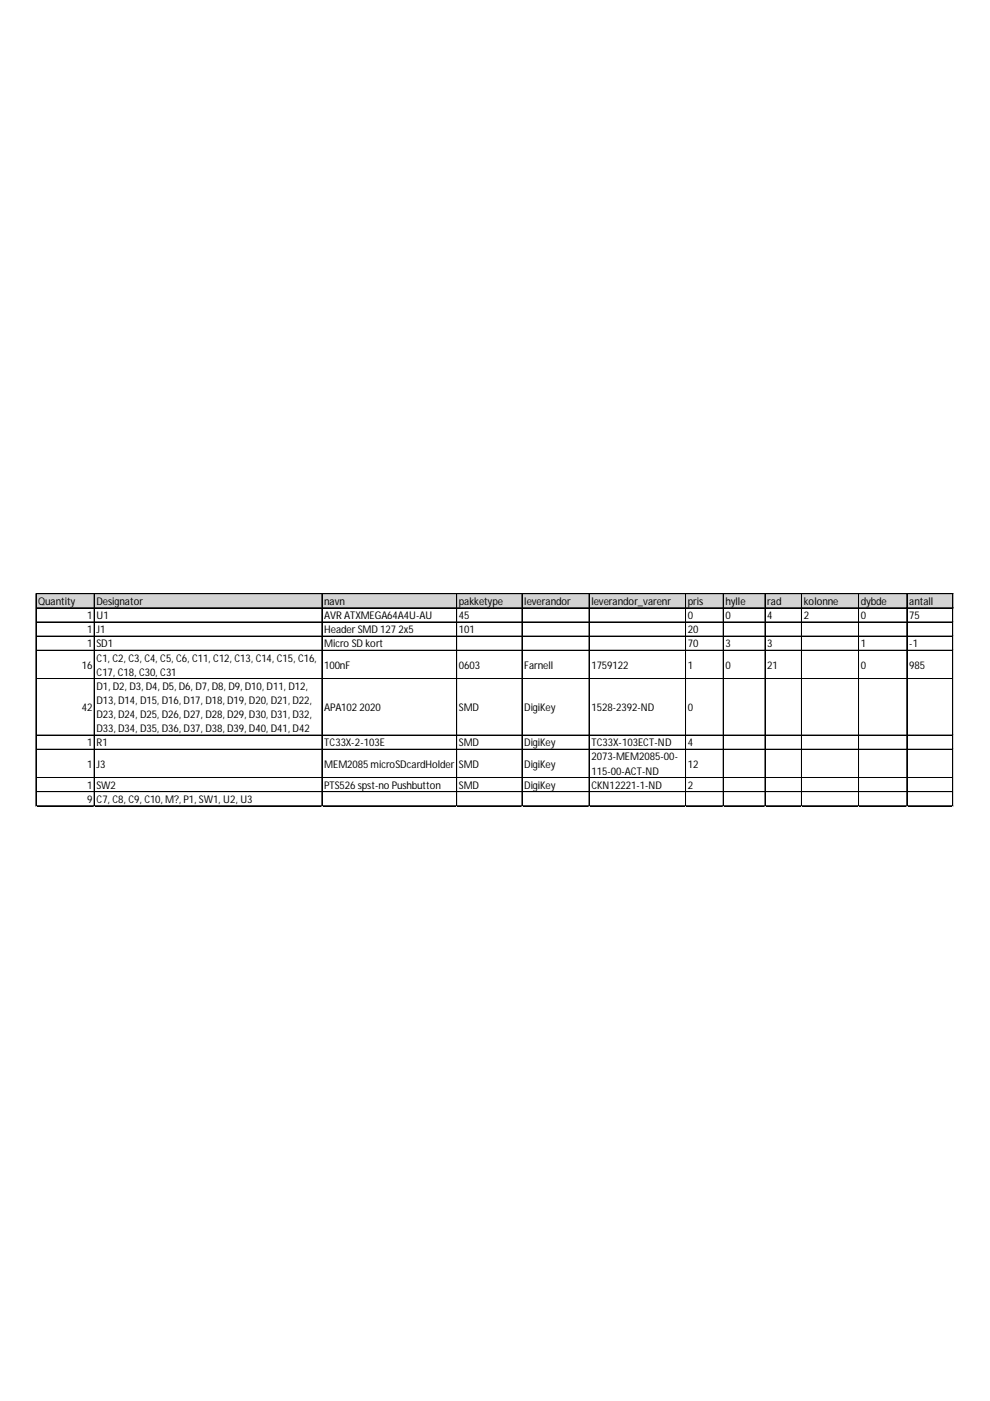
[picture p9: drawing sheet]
<svg xmlns="http://www.w3.org/2000/svg" width="210mm" height="297mm" viewBox="0 0 210 297" stroke-linecap="round" stroke-linejoin="round" font-family="sans-serif">
<defs><g id="words">
<g font-size="2.2">
<text x="8.1" y="128.3">Quantity</text>
<text x="18.5" y="131.3">1</text>
<text x="20.5" y="128.3">Designator</text>
<text x="20.5" y="131.3">U1</text>
<text x="68.7" y="128.3">navn</text>
<text x="68.7" y="131.3">AVR ATXMEGA64A4U-AU</text>
<text x="97.3" y="128.3">pakketype</text>
<text x="97.3" y="131.3">45</text>
<text x="111.2" y="128.3">leverandor</text>
<text x="125.4" y="128.3">leverandor_varenr</text>
<text x="145.8" y="128.3">pris</text>
<text x="145.8" y="131.3">0</text>
<text x="153.8" y="128.3">hylle</text>
<text x="153.8" y="131.3">0</text>
<text x="162.7" y="128.3">rad</text>
<text x="162.7" y="131.3">4</text>
<text x="170.4" y="128.3">kolonne</text>
<text x="170.4" y="131.3">2</text>
<text x="182.5" y="128.3">dybde</text>
<text x="182.5" y="131.3">0</text>
<text x="192.8" y="128.3">antall</text>
<text x="192.8" y="131.3">75</text>
<text x="18.5" y="134.3">1</text>
<text x="18.5" y="137.3">1</text>
<text x="20.5" y="134.3">J1</text>
<text x="20.5" y="137.3">SD1</text>
<text x="68.7" y="134.3">Header SMD 127 2x5</text>
<text x="68.7" y="137.3">Micro SD kort</text>
<text x="97.3" y="134.3">101</text>
<text x="145.8" y="134.3">20</text>
<text x="145.8" y="137.3">70</text>
<text x="153.8" y="137.3">3</text>
<text x="162.7" y="137.3">3</text>
<text x="182.5" y="137.3">1</text>
<text x="192.8" y="137.3">-1</text>
<text x="17.3" y="141.8">16</text>
<text x="20.5" y="140.3">C1, C2, C3, C4, C5, C6, C11, C12, C13, C14, C15, C16,</text>
<text x="20.5" y="143.3">C17, C18, C30, C31</text>
<text x="68.7" y="141.8">100nF</text>
<text x="97.3" y="141.8">0603</text>
<text x="111.2" y="141.8">Farnell</text>
<text x="125.4" y="141.8">1759122</text>
<text x="145.8" y="141.8">1</text>
<text x="153.8" y="141.8">0</text>
<text x="162.7" y="141.8">21</text>
<text x="182.5" y="141.8">0</text>
<text x="192.8" y="141.8">985</text>
<text x="20.5" y="146.2">D1, D2, D3, D4, D5, D6, D7, D8, D9, D10, D11, D12,</text>
<text x="20.5" y="149.2">D13, D14, D15, D16, D17, D18, D19, D20, D21, D22,</text>
<text x="17.3" y="150.7">42</text>
<text x="20.5" y="152.2">D23, D24, D25, D26, D27, D28, D29, D30, D31, D32,</text>
<text x="20.5" y="155.2">D33, D34, D35, D36, D37, D38, D39, D40, D41, D42</text>
<text x="68.7" y="150.7">APA102 2020</text>
<text x="97.3" y="150.7">SMD</text>
<text x="111.2" y="150.7">DigiKey</text>
<text x="125.4" y="150.7">1528-2392-ND</text>
<text x="145.8" y="150.7">0</text>
<text x="18.5" y="158.2">1</text>
<text x="20.5" y="158.2">R1</text>
<text x="68.7" y="158.2">TC33X-2-103E</text>
<text x="97.3" y="158.2">SMD</text>
<text x="111.2" y="158.2">DigiKey</text>
<text x="125.4" y="158.2">TC33X-103ECT-ND</text>
<text x="125.4" y="161.2">2073-MEM2085-00-</text>
<text x="145.8" y="158.2">4</text>
<text x="18.5" y="162.7">1</text>
<text x="18.5" y="167.2">1</text>
<text x="20.5" y="162.7">J3</text>
<text x="20.5" y="167.2">SW2</text>
<text x="68.7" y="162.7">MEM2085 microSDcardHolder</text>
<text x="68.7" y="167.2">PTS526 spst-no Pushbutton</text>
<text x="97.3" y="162.7">SMD</text>
<text x="97.3" y="167.2">SMD</text>
<text x="111.2" y="162.7">DigiKey</text>
<text x="111.2" y="167.2">DigiKey</text>
<text x="125.4" y="164.2">115-00-ACT-ND</text>
<text x="125.4" y="167.2">CKN12221-1-ND</text>
<text x="145.8" y="162.7">12</text>
<text x="145.8" y="167.2">2</text>
<text x="18.5" y="170.2">9</text>
<text x="20.5" y="170.2">C7, C8, C9, C10, M?, P1, SW1, U2, U3</text>
</g>
</g></defs>
<path d="M7.7 125.9h194.5v3.1h-194.5z" fill="#d3d3d3"/>
<g fill="none" stroke="#000" stroke-width=".21">
<path d="M7.6 125.9v45.1M7.7 125.9v45.1M7.7 125.9h194.4M7.7 128.9h194.4M7.7 131.9h194.4M7.7 134.9h194.4M7.7 137.9h194.4M20 126v45M68.2 126v45M68.3 126v45M96.8 126v45M96.9 126v45"/>
<path d="M110.7 126v45M124.9 126v45M145.3 126v45M145.4 126v45M153.3 126v45M153.4 126v45M162.2 126v45M162.3 126v45M169.9 126v45M170 126v45M182 126v45M182.1 126v45"/>
<path d="M192.3 126v45M202 126v45M202.1 126v45M7.7 143.9h194.4M7.7 155.8h194.4M7.7 155.9h194.4M7.7 158.8h194.4M7.7 158.9h194.4M7.7 164.8h194.4M7.7 164.9h194.4M7.7 167.8h194.4M7.7 167.9h194.4"/>
<path d="M7.7 170.8h194.4M7.7 170.9h194.4"/>
</g>
<path d="M7.6 171h.1" fill="none" stroke="#d4d4d4" stroke-width=".21"/>
<path d="M7.6 171h.1z" fill="#d4d4d4"/>
<path d="M20 171h.1" fill="none" stroke="#d4d4d4" stroke-width=".21"/>
<path d="M20 171h.1z" fill="#d4d4d4"/>
<path d="M68.2 171h.1" fill="none" stroke="#d4d4d4" stroke-width=".21"/>
<path d="M68.2 171h.2z" fill="#d4d4d4"/>
<path d="M96.8 171h.1" fill="none" stroke="#d4d4d4" stroke-width=".21"/>
<path d="M96.8 171h.1z" fill="#d4d4d4"/>
<path d="M110.7 171h.1" fill="none" stroke="#d4d4d4" stroke-width=".21"/>
<path d="M110.7 171h.1z" fill="#d4d4d4"/>
<path d="M124.9 171h.1" fill="none" stroke="#d4d4d4" stroke-width=".21"/>
<path d="M124.9 171h.1z" fill="#d4d4d4"/>
<path d="M145.3 171h.1" fill="none" stroke="#d4d4d4" stroke-width=".21"/>
<path d="M145.3 171h.2z" fill="#d4d4d4"/>
<path d="M153.3 171h.1" fill="none" stroke="#d4d4d4" stroke-width=".21"/>
<path d="M153.3 171h.2z" fill="#d4d4d4"/>
<path d="M162.2 171h.1" fill="none" stroke="#d4d4d4" stroke-width=".21"/>
<path d="M162.2 171h.1z" fill="#d4d4d4"/>
<path d="M169.9 171h.1" fill="none" stroke="#d4d4d4" stroke-width=".21"/>
<path d="M169.9 171h.2z" fill="#d4d4d4"/>
<path d="M182 171h.1" fill="none" stroke="#d4d4d4" stroke-width=".21"/>
<path d="M182 171h.2z" fill="#d4d4d4"/>
<path d="M192.3 171h.1" fill="none" stroke="#d4d4d4" stroke-width=".21"/>
<path d="M192.3 171h.1z" fill="#d4d4d4"/>
<path d="M202 171h.1" fill="none" stroke="#d4d4d4" stroke-width=".21"/>
<path d="M202 171h.1z" fill="#d4d4d4"/>
<path d="M202.1 131.9h.1" fill="none" stroke="#d4d4d4" stroke-width=".21"/>
<path d="M202.1 131.9l.1 .1z" fill="#d4d4d4"/>
<path d="M202.1 134.9h.1" fill="none" stroke="#d4d4d4" stroke-width=".21"/>
<path d="M202.1 134.9l.1 .1z" fill="#d4d4d4"/>
<path d="M202.1 137.9h.1" fill="none" stroke="#d4d4d4" stroke-width=".21"/>
<path d="M202.1 137.9l.1 .1z" fill="#d4d4d4"/>
<path d="M202.1 143.9h.1" fill="none" stroke="#d4d4d4" stroke-width=".21"/>
<path d="M202.1 143.9l.1 .1z" fill="#d4d4d4"/>
<path d="M202.1 155.8h.1" fill="none" stroke="#d4d4d4" stroke-width=".21"/>
<path d="M202.1 155.8l.1 .2z" fill="#d4d4d4"/>
<path d="M202.1 158.8h.1" fill="none" stroke="#d4d4d4" stroke-width=".21"/>
<path d="M202.1 158.8l.1 .2z" fill="#d4d4d4"/>
<path d="M202.1 164.8h.1" fill="none" stroke="#d4d4d4" stroke-width=".21"/>
<path d="M202.1 164.8l.1 .2z" fill="#d4d4d4"/>
<path d="M202.1 167.8h.1" fill="none" stroke="#d4d4d4" stroke-width=".21"/>
<path d="M202.1 167.8l.1 .2z" fill="#d4d4d4"/>
<path d="M202.1 170.8h.1" fill="none" stroke="#d4d4d4" stroke-width=".21"/>
<path d="M202.1 170.8l.1 .2z" fill="#d4d4d4"/>
<use href="#words"/>
</svg>
